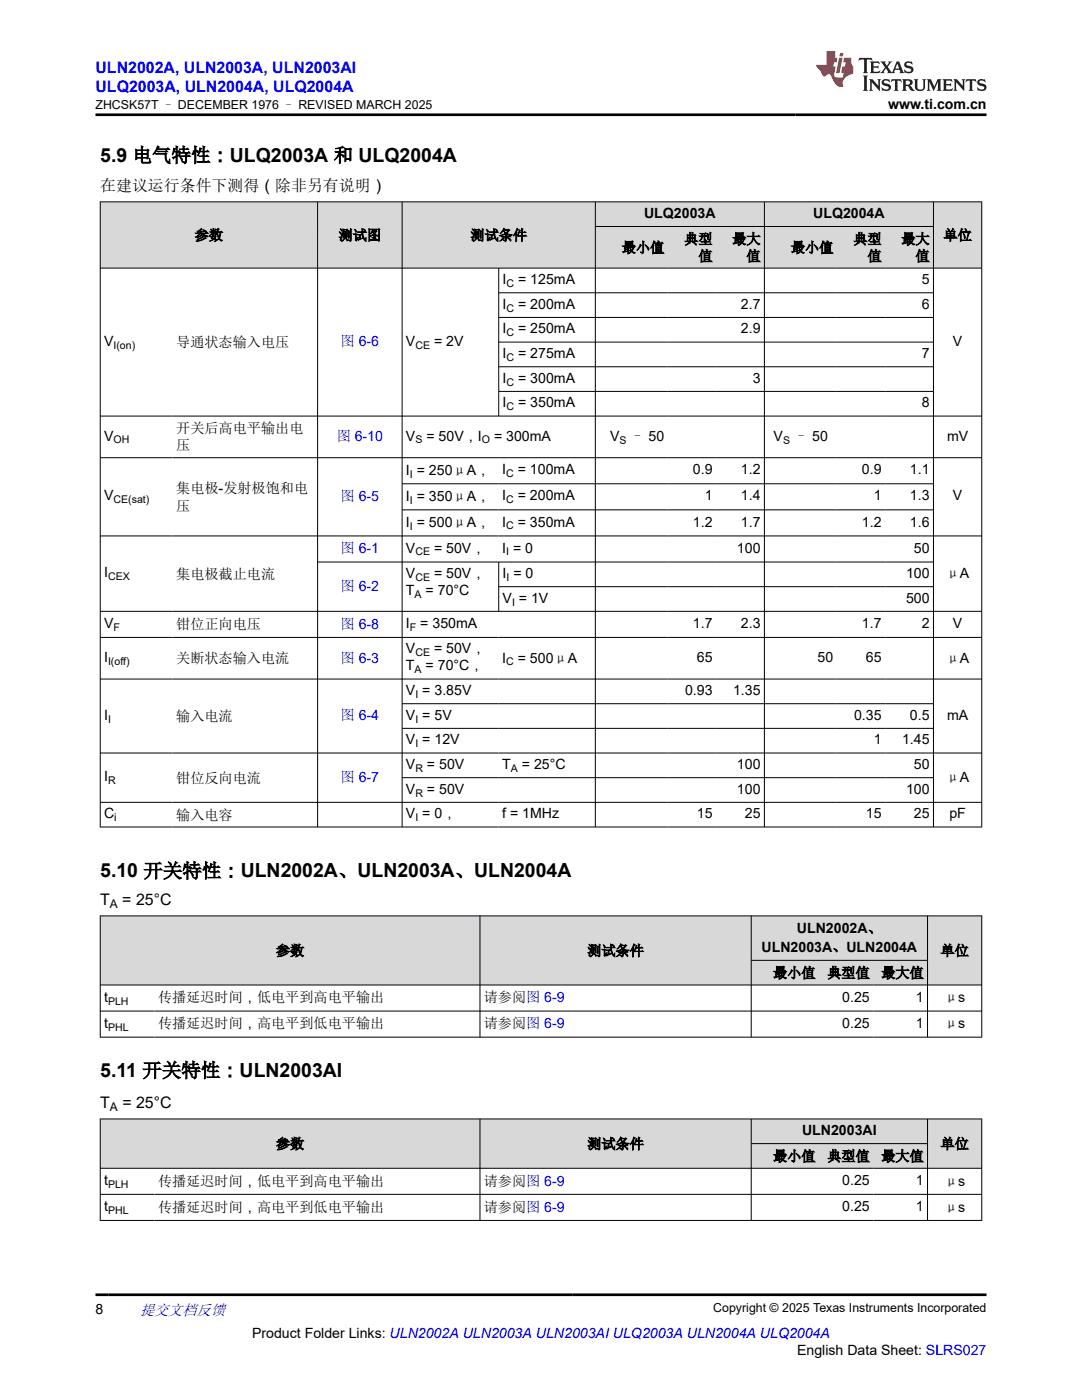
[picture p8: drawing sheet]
<svg xmlns="http://www.w3.org/2000/svg" width="216mm" height="279mm" viewBox="0 0 216 279" stroke-linecap="round" stroke-linejoin="round" font-family="sans-serif">
<defs><g id="words">
<g font-size="3.9">
<text x="20" y="32.3">5.9 电气特性：ULQ2003A 和 ULQ2004A</text>
<text x="20" y="175.1">5.10 开关特性：ULN2002A、ULN2003A、ULN2004A</text>
<text x="20" y="214.9">5.11 开关特性：ULN2003AI</text>
</g>
<g font-size="3.2" fill="#00f">
<text x="19.1" y="14.5">ULN2002A, ULN2003A, ULN2003AI</text>
<text x="19.1" y="18.3">ULQ2003A, ULN2004A, ULQ2004A</text>
</g>
<g font-size="3.2">
<text x="20" y="38.1">在建议运行条件下测得（除非另有说明）</text>
<text x="20" y="180.6">T</text>
<text x="24.4" y="180.6">= 25°C</text>
<text x="20" y="221.1">T</text>
<text x="24.4" y="221.1">= 25°C</text>
</g>
<text font-size="3" fill="#00f" x="27.9" y="262.4">提交文档反馈</text>
<g font-size="2.8">
<text x="177.2" y="21.7">www.ti.com.cn</text>
<text x="38.9" y="47.9">参数</text>
<text x="67.6" y="47.9">测试图</text>
<text x="93.9" y="47.9">测试条件</text>
<text x="128.5" y="43.5">ULQ2003A</text>
<text x="162.3" y="43.5">ULQ2004A</text>
<text x="188.3" y="47.9">单位</text>
<text x="124.1" y="50.4">最小值</text>
<text x="136.5" y="48.7">典型</text>
<text x="139.4" y="52.1">值</text>
<text x="146.1" y="48.7">最大</text>
<text x="148.9" y="52.1">值</text>
<text x="157.8" y="50.4">最小值</text>
<text x="170.3" y="48.7">典型</text>
<text x="173.1" y="52.1">值</text>
<text x="179.8" y="48.7">最大</text>
<text x="182.7" y="52.1">值</text>
<text x="100.3" y="56.7">I</text>
<text x="103.4" y="56.7">= 125mA</text>
<text x="183.9" y="56.7">5</text>
<text x="100.3" y="61.6">I</text>
<text x="103.4" y="61.6">= 200mA</text>
<text x="147.8" y="61.6">2.7</text>
<text x="183.9" y="61.6">6</text>
<text x="20.8" y="69">V</text>
<text x="35.2" y="69.3">导通状态输入电压</text>
<text x="81" y="69">V</text>
<text x="86.6" y="69">= 2V</text>
<text x="100.3" y="66.5">I</text>
<text x="100.3" y="71.5">I</text>
<text x="103.4" y="66.5">= 250mA</text>
<text x="103.4" y="71.5">= 275mA</text>
<text x="147.8" y="66.5">2.9</text>
<text x="183.9" y="71.5">7</text>
<text x="190.1" y="69">V</text>
<text x="100.3" y="76.4">I</text>
<text x="103.4" y="76.4">= 300mA</text>
<text x="150.2" y="76.4">3</text>
<text x="100.3" y="81.3">I</text>
<text x="103.4" y="81.3">= 350mA</text>
<text x="183.9" y="81.3">8</text>
<text x="20.8" y="87.9">V</text>
<text x="35.2" y="86.5">开关后高电平输出电</text>
<text x="35.2" y="89.9">压</text>
<text x="81" y="87.9">V</text>
<text x="85.1" y="87.9">= 50V，I</text>
<text x="98.6" y="87.9">= 300mA</text>
<text x="121.7" y="88.1">V</text>
<text x="125.8" y="88.1">– 50</text>
<text x="154.4" y="88.1">V</text>
<text x="158.5" y="88.1">– 50</text>
<text x="189" y="87.9">mV</text>
<text x="81" y="94.8">I = 250μA，</text>
<text x="100.2" y="94.7">I</text>
<text x="103.3" y="94.7">= 100mA</text>
<text x="138.3" y="94.7">0.9</text>
<text x="147.8" y="94.7">1.2</text>
<text x="172" y="94.7">0.9</text>
<text x="181.6" y="94.7">1.1</text>
<text x="20.8" y="99.9">V</text>
<text x="35.2" y="98.3">集电极-发射极饱和电</text>
<text x="81" y="100">I = 350μA，</text>
<text x="100.2" y="99.9">I</text>
<text x="103.3" y="99.9">= 200mA</text>
<text x="140.6" y="99.9">1</text>
<text x="147.8" y="99.9">1.4</text>
<text x="174.3" y="99.9">1</text>
<text x="181.6" y="99.9">1.3</text>
<text x="190.1" y="99.9">V</text>
<text x="35.2" y="102">压</text>
<text x="81" y="105.2">I = 500μA，</text>
<text x="100.2" y="105.1">I</text>
<text x="103.3" y="105.1">= 350mA</text>
<text x="138.3" y="105.1">1.2</text>
<text x="147.8" y="105.1">1.7</text>
<text x="172" y="105.1">1.2</text>
<text x="181.6" y="105.1">1.6</text>
<text x="81" y="110.3">V</text>
<text x="86.6" y="110.3">= 50V，</text>
<text x="100.2" y="110.3">I = 0</text>
<text x="147.1" y="110.3">100</text>
<text x="182.4" y="110.3">50</text>
<text x="20.8" y="115.2">I</text>
<text x="35.2" y="115.5">集电极截止电流</text>
<text x="81" y="118.7">T</text>
<text x="81" y="115.4">V</text>
<text x="84.9" y="118.7">= 70°C</text>
<text x="86.6" y="115.4">= 50V，</text>
<text x="100.3" y="115.4">I = 0</text>
<text x="180.8" y="115.4">100</text>
<text x="188.7" y="115.4">μA</text>
<text x="20.8" y="125.3">V</text>
<text x="35.2" y="125.6">钳位正向电压</text>
<text x="81" y="125.3">I</text>
<text x="83.9" y="125.3">= 350mA</text>
<text x="100.3" y="120.3">V = 1V</text>
<text x="138.3" y="125.3">1.7</text>
<text x="147.8" y="125.3">2.3</text>
<text x="172" y="125.3">1.7</text>
<text x="180.8" y="120.3">500</text>
<text x="183.9" y="125.3">2</text>
<text x="190.1" y="125.3">V</text>
<text x="81" y="130.4">V</text>
<text x="86.6" y="130.4">= 50V，</text>
<text x="20.8" y="132.1">I</text>
<text x="35.2" y="132.4">关断状态输入电流</text>
<text x="81" y="133.8">T</text>
<text x="84.9" y="133.8">= 70°C，</text>
<text x="100.2" y="132.2">I</text>
<text x="103.3" y="132.2">= 500μA</text>
<text x="139" y="132.1">65</text>
<text x="163.1" y="132.1">50</text>
<text x="172.8" y="132.1">65</text>
<text x="188.7" y="132.2">μA</text>
<text x="20.8" y="143.6">I</text>
<text x="35.2" y="143.9">输入电流</text>
<text x="81" y="138.7">V = 3.85V</text>
<text x="81" y="143.6">V = 5V</text>
<text x="136.7" y="138.7">0.93</text>
<text x="146.3" y="138.7">1.35</text>
<text x="170.4" y="143.6">0.35</text>
<text x="181.6" y="143.6">0.5</text>
<text x="189" y="143.6">mA</text>
<text x="81" y="148.6">V = 12V</text>
<text x="174.3" y="148.6">1</text>
<text x="180" y="148.6">1.45</text>
<text x="20.8" y="155.9">I</text>
<text x="81" y="153.5">V</text>
<text x="85.2" y="153.5">= 50V</text>
<text x="100.2" y="153.5">T</text>
<text x="104.1" y="153.5">= 25°C</text>
<text x="147.1" y="153.5">100</text>
<text x="182.4" y="153.5">50</text>
<text x="35.2" y="156.2">钳位反向电流</text>
<text x="81" y="158.4">V</text>
<text x="85.2" y="158.4">= 50V</text>
<text x="147.1" y="158.4">100</text>
<text x="180.8" y="158.4">100</text>
<text x="188.7" y="156.1">μA</text>
<text x="20.8" y="163.3">C</text>
<text x="35.2" y="163.6">输入电容</text>
<text x="81" y="163.3">V = 0，</text>
<text x="100.2" y="163.3">f = 1MHz</text>
<text x="139" y="163.3">15</text>
<text x="148.6" y="163.3">25</text>
<text x="172.8" y="163.3">15</text>
<text x="182.4" y="163.3">25</text>
<text x="189.4" y="163.3">pF</text>
<text x="55.1" y="190.7">参数</text>
<text x="117.2" y="190.7">测试条件</text>
<text x="152" y="189.9">ULN2003A、ULN2004A</text>
<text x="159" y="186.3">ULN2002A、</text>
<text x="187.7" y="190.7">单位</text>
<text x="154.3" y="195.1">最小值</text>
<text x="165.1" y="195.1">典型值</text>
<text x="175.8" y="195.1">最大值</text>
<text x="20.8" y="199.9">t</text>
<text x="31.5" y="200.1">传播延迟时间，低电平到高电平输出</text>
<text x="96.5" y="200.1">请参阅图 6-9</text>
<text x="168.1" y="199.9">0.25</text>
<text x="182.7" y="199.9">1</text>
<text x="188.4" y="200.1">μs</text>
<text x="20.8" y="205.1">t</text>
<text x="31.5" y="205.3">传播延迟时间，高电平到低电平输出</text>
<text x="96.5" y="205.3">请参阅图 6-9</text>
<text x="168.1" y="205.1">0.25</text>
<text x="182.7" y="205.1">1</text>
<text x="188.4" y="205.3">μs</text>
<text x="160" y="226.5">ULN2003AI</text>
<text x="55.1" y="229.2">参数</text>
<text x="117.2" y="229.2">测试条件</text>
<text x="154.3" y="231.7">最小值</text>
<text x="165.1" y="231.7">典型值</text>
<text x="175.8" y="231.7">最大值</text>
<text x="187.7" y="229.2">单位</text>
<text x="20.8" y="236.5">t</text>
<text x="31.5" y="236.6">传播延迟时间，低电平到高电平输出</text>
<text x="96.5" y="236.6">请参阅图 6-9</text>
<text x="168.1" y="236.5">0.25</text>
<text x="182.7" y="236.5">1</text>
<text x="188.4" y="236.6">μs</text>
<text x="20.8" y="241.7">t</text>
<text x="31.5" y="241.8">传播延迟时间，高电平到低电平输出</text>
<text x="96.5" y="241.8">请参阅图 6-9</text>
<text x="168.1" y="241.7">0.25</text>
<text x="182.7" y="241.7">1</text>
<text x="188.4" y="241.8">μs</text>
<text x="19.1" y="262.1">8</text>
<text x="50.3" y="266.9">Product Folder Links: ULN2002A ULN2003A ULN2003AI ULQ2003A ULN2004A ULQ2004A</text>
<text x="159" y="270.3">English Data Sheet: SLRS027</text>
</g>
<g font-size="2.8" fill="#00f">
<text x="68" y="69.1">图 6-6</text>
<text x="67.2" y="88.1">图 6-10</text>
<text x="68" y="100">图 6-5</text>
<text x="68" y="110.4">图 6-1</text>
<text x="68" y="118">图 6-2</text>
<text x="68" y="125.5">图 6-8</text>
<text x="68" y="132.2">图 6-3</text>
<text x="68" y="143.8">图 6-4</text>
<text x="68" y="156.1">图 6-7</text>
</g>
<g font-size="2.5">
<text x="19" y="21.8">ZHCSK57T – DECEMBER 1976 – REVISED MARCH 2025</text>
<text x="142.3" y="261.8">Copyright © 2025 Texas Instruments Incorporated</text>
</g>
<g font-size="2.4">
<text x="21.9" y="181.2">A</text>
<text x="21.9" y="221.7">A</text>
</g>
<g font-size="2.1">
<text x="101.1" y="57.3">C</text>
<text x="101.1" y="62.2">C</text>
<text x="22.6" y="69.6">I(on)</text>
<text x="82.9" y="69.6">CE</text>
<text x="101.1" y="67.1">C</text>
<text x="101.1" y="72">C</text>
<text x="101.1" y="77">C</text>
<text x="101.1" y="81.9">C</text>
<text x="22.6" y="88.5">OH</text>
<text x="82.9" y="88.5">S</text>
<text x="96.1" y="88.5">O</text>
<text x="123.6" y="88.6">S</text>
<text x="156.3" y="88.6">S</text>
<text x="81.8" y="95.4">I</text>
<text x="101" y="95.2">C</text>
<text x="22.6" y="100.4">CE(sat)</text>
<text x="81.8" y="100.6">I</text>
<text x="101" y="100.4">C</text>
<text x="81.8" y="105.8">I</text>
<text x="101" y="105.7">C</text>
<text x="82.9" y="110.9">CE</text>
<text x="101" y="110.9">I</text>
<text x="21.6" y="115.8">CEX</text>
<text x="82.7" y="119.3">A</text>
<text x="82.9" y="115.9">CE</text>
<text x="101.1" y="115.9">I</text>
<text x="22.6" y="125.9">F</text>
<text x="81.8" y="125.9">F</text>
<text x="102.2" y="120.8">I</text>
<text x="82.9" y="131">CE</text>
<text x="21.6" y="132.7">I(off)</text>
<text x="82.7" y="134.4">A</text>
<text x="101" y="132.8">C</text>
<text x="82.9" y="139.3">I</text>
<text x="21.6" y="144.2">I</text>
<text x="82.9" y="144.2">I</text>
<text x="82.9" y="149.1">I</text>
<text x="82.9" y="154">R</text>
<text x="101.9" y="154">A</text>
<text x="21.6" y="156.5">R</text>
<text x="82.9" y="159">R</text>
<text x="22.8" y="163.9">i</text>
<text x="82.9" y="163.9">I</text>
<text x="21.6" y="200.5">PLH</text>
<text x="21.6" y="205.7">PHL</text>
<text x="21.6" y="237.1">PLH</text>
<text x="21.6" y="242.3">PHL</text>
</g>
</g></defs>
<g fill="#d8d8d8">
<path d="M20 40.3h175.9v4.9h-175.9z" fill-rule="evenodd"/>
<path d="M20.1 40.3h43.2v13.1h-43.2z" fill-rule="evenodd"/>
<path d="M63.4 40.3h16.8v13.1h-16.8z" fill-rule="evenodd"/>
<path d="M80.3 40.3h38.4v13.1h-38.4z" fill-rule="evenodd"/>
<path d="M118.9 40.3h33.6v4.8h-33.6z" fill-rule="evenodd"/>
<path d="M152.6 40.3h33.6v4.8h-33.6z" fill-rule="evenodd"/>
<path d="M186.3 40.3h9.5v13.1h-9.5z" fill-rule="evenodd"/>
<path d="M118.9 45.3h14.4v8.1h-14.4z" fill-rule="evenodd"/>
<path d="M133.3 45.3h9.6v8.1h-9.6z" fill-rule="evenodd"/>
<path d="M142.9 45.3h9.6v8.1h-9.6z" fill-rule="evenodd"/>
<path d="M152.6 45.3h14.4v8.1h-14.4z" fill-rule="evenodd"/>
<path d="M167 45.3h9.6v8.1h-9.6z" fill-rule="evenodd"/>
<path d="M176.6 45.3h9.6v8.1h-9.6z" fill-rule="evenodd"/>
</g>
<g fill="none" stroke="#000" stroke-width=".2">
<path d="M19.9 40.3h176.1M19.9 53.5h176.1M20 40.2v124.9M63.4 40.2v124.9M80.2 40.2v124.9M99.5 53.5v29.6M99.5 58.4h86.8M118.8 40.2v124.9M118.8 45.2h67.5M152.5 40.2v124.9M186.3 40.2v124.9M195.9 40.2v124.9"/>
<path d="M99.5 63.4h86.8M99.5 68.3h86.8M99.5 73.2h86.8M99.5 78.1h86.8M19.9 83h176.1M19.9 91.3h176.1M80.2 96.5h106.1M19.9 107h176.1M63.4 112.2h122.9M80.2 101.8h106.1M99.5 112.2v9.9M99.5 117.1h86.8"/>
<path d="M19.9 122h176.1M19.9 127.2h176.1M19.9 135.5h176.1M19.9 150.3h176.1M80.2 140.4h106.1M80.2 145.4h106.1M80.2 155.2h106.1M19.9 160.1h176.1M19.9 165h176.1"/>
</g>
<g fill="#d8d8d8">
<path d="M20 182.8h175.9v8.9h-175.9z" fill-rule="evenodd"/>
<path d="M20.1 182.8h75.6v13.7h-75.6z" fill-rule="evenodd"/>
<path d="M95.8 182.8h54v13.7h-54z" fill-rule="evenodd"/>
<path d="M150 182.8h35v8.8h-35z" fill-rule="evenodd"/>
<path d="M185.1 182.8h10.7v13.7h-10.7z" fill-rule="evenodd"/>
<path d="M150 191.7h13.4v4.8h-13.4z" fill-rule="evenodd"/>
<path d="M163.4 191.7h10.9v4.8h-10.9z" fill-rule="evenodd"/>
<path d="M174.3 191.7h10.7v4.8h-10.7z" fill-rule="evenodd"/>
</g>
<path d="M19.9 182.8h176.1M19.9 196.6h176.1M20 182.7v24.3M95.8 182.7v24.3M149.9 182.7v24.3M149.9 191.7h35.2M185.1 182.7v24.3M195.9 182.7v24.3M19.9 201.8h176.1M19.9 207h176.1" fill="none" stroke="#000" stroke-width=".2"/>
<g fill="#d8d8d8">
<path d="M20 223.3h175.9v4.9h-175.9z" fill-rule="evenodd"/>
<path d="M20.1 223.4h75.6v9.7h-75.6z" fill-rule="evenodd"/>
<path d="M95.8 223.4h54v9.7h-54z" fill-rule="evenodd"/>
<path d="M150 223.4h35v4.8h-35z" fill-rule="evenodd"/>
<path d="M185.1 223.4h10.7v9.7h-10.7z" fill-rule="evenodd"/>
<path d="M150 228.3h13.4v4.8h-13.4z" fill-rule="evenodd"/>
<path d="M163.4 228.3h10.9v4.8h-10.9z" fill-rule="evenodd"/>
<path d="M174.3 228.3h10.7v4.8h-10.7z" fill-rule="evenodd"/>
</g>
<path d="M19.9 223.3h176.1M19.9 233.2h176.1M19.9 238.4h176.1M20 223.3v20.3M95.8 223.3v20.3M149.9 223.3v20.3M149.9 228.2h35.2M185.1 223.3v20.3M195.9 223.3v20.3M19.9 243.6h176.1" fill="none" stroke="#000" stroke-width=".2"/>
<path d="M171.5 11.6l-.2 .5 .5-.2h.6v.1v2.2l-.2 .4h1l-.2-.4v-2.2v-.1h.5l.6 .2-.2-.5zM173.6 12.3l.2 .4v1.5l-.2 .4h1.9l.1-.6a1.08 1.08 0 0 1-1.3 .2v-.7h.6l.4 .2v-.7l-.4 .2h-.6v-.5l.2-.2a1 1 0 0 1 1 .3l-.1-.5zM175.7 12.3l.9 1.1-1 1.2h.9l-.2-.2 .5-.8 .4 .8-.2 .2h1.6l-.2-.2 .2-.5h.9l.1 .5-.1 .2h.9l-.2-.3-.8-2h-.5l-.9 2.2-.9-1.1 .9-1.1h-.8l.2 .2-.4 .6-.4-.6 .2-.2zM179 12.7l.4 1h-.7zM180.7 12.4a.65 .65 0 0 0-.2 .7 .65 .65 0 0 0 .6 .5l.6 .1 .1 .3a.79 .79 0 0 1-.7 .4 .79 .79 0 0 1-.7-.5l.1 .7 .2-.1a.93 .93 0 0 0 1.1 .1 .93 .93 0 0 0 .4-1 1.46 1.46 0 0 0-1.2-.6l-.1-.3a1.09 1.09 0 0 1 1.2 .2l-.2-.6-.1 .1-.5-.2zM172.2 15.1l.2 .4v2.2l-.2 .4h1l-.2-.4v-2.2l.2-.4zM173.4 15.8l.2 .4v1.5l-.2 .4h.8l-.3-.4 .1-1.3 1.6 1.8v-2l.2-.4h-.7l.1 .2 .1 1.1-1.2-1.3zM176.2 15.9a.65 .65 0 0 0-.2 .8 .65 .65 0 0 0 .6 .4l.6 .2 .1 .2a.79 .79 0 0 1-.7 .4 .79 .79 0 0 1-.7-.5l.1 .7 .2-.1a.93 .93 0 0 0 1.1 .1 .93 .93 0 0 0 .4-.9 1.46 1.46 0 0 0-1.2-.6l-.1-.4a1.09 1.09 0 0 1 1.2 .2l-.1-.6-.2 .1-.5-.1zM177.9 15.8l-.1 .6a.63 .63 0 0 1 .8-.3v1.6l-.3 .4h1l-.2-.4v-1.6a.66 .66 0 0 1 .8 .3l-.1-.6zM180 15.8l.2 .4v1.5l-.2 .4h1l-.2-.2-.1-.7h.5l.1 .2a.79 .79 0 0 0 1.2 .6l-1-.9a.61 .61 0 0 0 .6-.6 .61 .61 0 0 0-.5-.7zM180.8 16.1h.1a.47 .47 0 0 1 .5 .1 .47 .47 0 0 1 .1 .5l-.1 .1-.7 .1zM182.3 15.8l.2 .2a2.27 2.27 0 0 0 .4 2 1.04 1.04 0 0 0 1.7-.7v-1.3l.2-.2h-.8l.2 .4v1.1a.6 .6 0 0 1-.6 .6 .6 .6 0 0 1-.6-.6v-1.1l.3-.4zM184.9 15.8l.2 .4v1.5l-.2 .4h.8l-.3-.4v-1.4l.9 1.9 .9-1.9v1.4l-.3 .4h1l-.2-.4v-1.5l.2-.4h-.8l-.7 1.5-.6-1.5zM188.1 15.8l.2 .4v1.5l-.2 .4h1.9l.1-.6a1.09 1.09 0 0 1-1.3 .2v-.7h.6l.4 .2v-.6l-.4 .2h-.6v-.6l.2-.1a1.01 1.01 0 0 1 1 .3l-.1-.6zM190.2 15.8l.3 .4v1.5l-.3 .4h.8l-.2-.4v-1.3l1.6 1.8v-2l.2-.4h-.7l.2 .2v1.1l-1.2-1.3zM192.8 15.8l-.1 .6a.63 .63 0 0 1 .8-.3v1.6l-.3 .4h1l-.2-.4v-1.6a.66 .66 0 0 1 .8 .3l-.1-.6zM195.2 15.9a.65 .65 0 0 0-.2 .8 .65 .65 0 0 0 .6 .4l.6 .2 .2 .2a.79 .79 0 0 1-.7 .4 .79 .79 0 0 1-.7-.5l.1 .7 .2-.1a.93 .93 0 0 0 1 .1 .93 .93 0 0 0 .5-.9 1.46 1.46 0 0 0-1.3-.6v-.4a1.09 1.09 0 0 1 1.2 .2l-.2-.6-.2 .1-.5-.1z" fill="#231f20"/>
<path d="M164.9 10.2v2.8h-2l.1 .3 .8 1a.95 .95 0 0 0 1 .9 .59 .59 0 0 1 .5-.4 .59 .59 0 0 1 .5 .4l.4 .7a1.59 1.59 0 0 0 2.1 1.4 1.61 1.61 0 0 1 1-2.3l1-.3-.1-1.5a1.59 1.59 0 0 1-.3-1.7h-1.5l-.2 .9h.6l-.2 .9h-.5l-.2 1v.2l.4 .1-.1 .9h-.7a.73 .73 0 0 1-1-.7l.3-1.5h-.5l.1-.9h.5l.2-.9h-.5v-1.3zM167.4 11.5l-.6 3.1h.7l.6-3.1zM167.6 10.6l-.1 .6h.7l.1-.6z" fill="#ed1c24"/>
<path d="M19.1 22.9h177.8M19.1 258.4h177.8" fill="none" stroke="#000" stroke-width=".53"/>
<use href="#words"/>
</svg>
